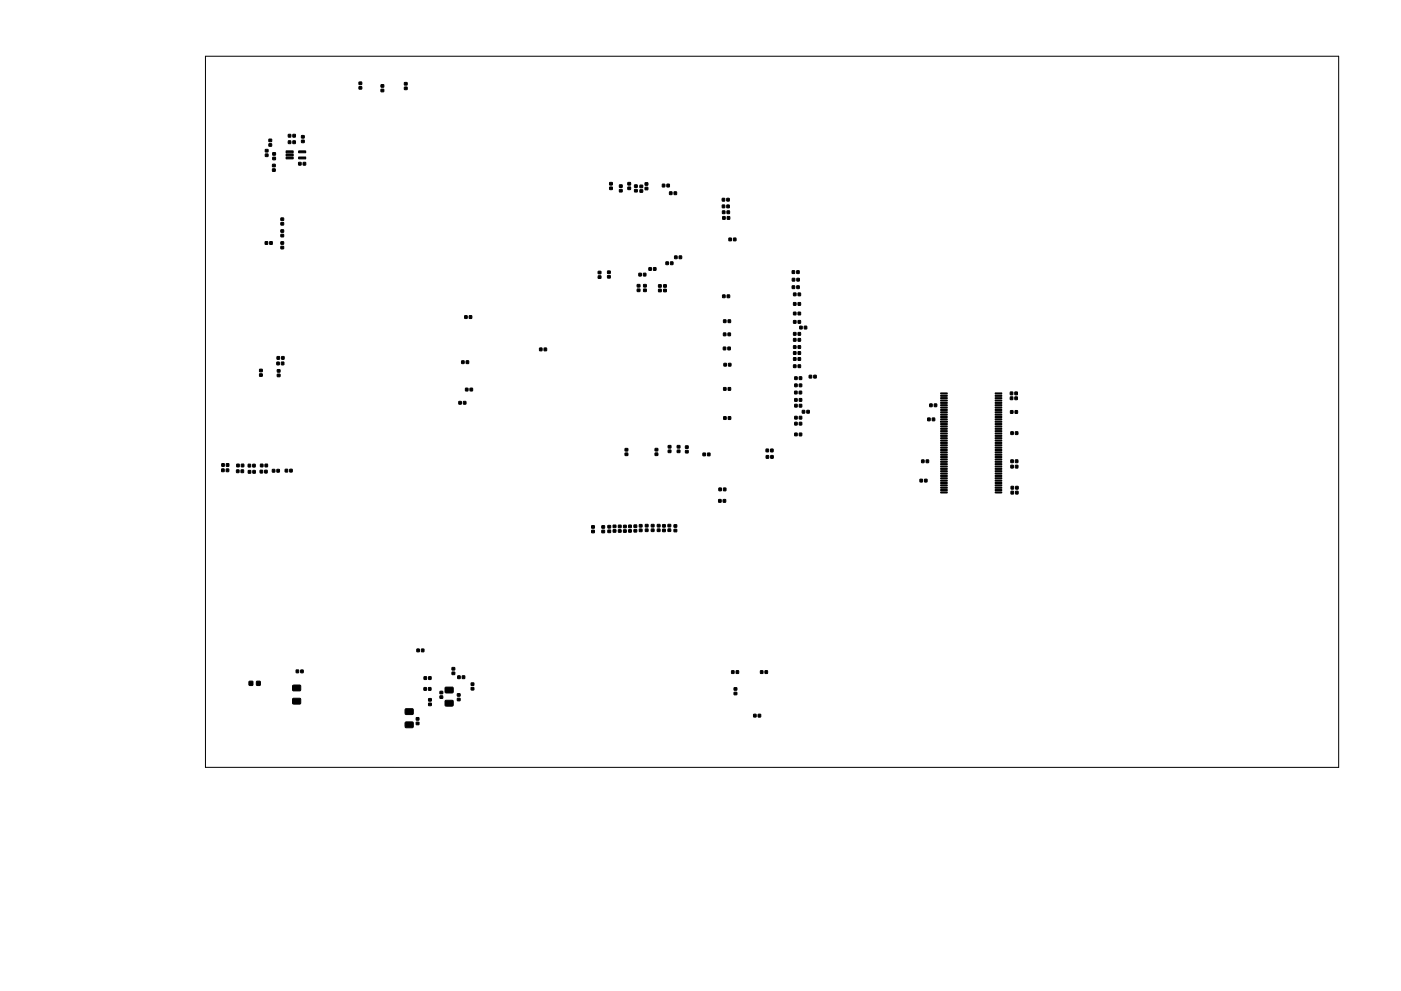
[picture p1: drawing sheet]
<svg xmlns="http://www.w3.org/2000/svg" width="297mm" height="210mm" viewBox="0 0 297 210" stroke-linecap="round" stroke-linejoin="round" font-family="sans-serif">
<path d="M43.6 11.9h240.2v150.9h-240.2z" fill="none" stroke="#000" stroke-width=".21"/>
<g fill="#000" stroke="#000" stroke-width=".21">
<path d="M76.1 17.4h.6v.5h-.6zM76.1 18.4h.6v.5h-.6zM80.8 18h.5l.1 .5h-.6zM80.8 18.9h.5l.1 .5-.6 .1zM85.8 17.5h.5v.5h-.5zM85.8 18.5h.5v.5h-.5zM56.3 31.7h.5v.5h-.5zM56.3 32.7h.5v.5h-.5zM57 30.5h.6v.5h-.6zM57 29.5h.6v.5h-.6zM57.8 34.9h.5l.1 .5h-.6zM57.8 35.8h.5l.1 .5-.6 .1z"/>
<path d="M57.8 32.4h.6v.5h-.6zM57.8 33.4h.6v.5h-.6zM60.7 32h1.5v.4h-1.5zM60.7 32.7h1.5v.4h-1.5zM60.7 33.3h1.5v.4h-1.5zM61.1 29.9h.6l-.1 .6-.5-.1zM61.1 28.5h.6l-.1 .6h-.5zM62.1 29.9h.5v.6l-.5-.1zM62.1 28.5h.5v.6h-.5zM63.3 33.3h1.5v.4h-1.5zM63.3 32h1.5v.4h-1.5zM63.3 34.5h.5v.5h-.5z"/>
<path d="M63.9 28.8h.6v.5h-.6zM63.9 29.7h.6v.5l-.6 .1zM64.3 34.5h.5v.5h-.5zM129.3 38.7h.5v.5h-.5zM129.3 39.7h.5v.5h-.5zM131.3 39.2h.6v.5l-.5 .1zM133.1 38.7h.6v.5h-.6zM133.1 39.7h.6v.5h-.6zM134.5 39.2h.6v.5l-.5 .1zM135.7 39.3h.5l.1 .5h-.6zM136.8 38.8h.5v.5h-.5zM136.8 39.7h.5v.5l-.5 .1z"/>
<path d="M140.4 39.1h.5v.6l-.5-.1zM141.4 39.1h.5v.6l-.5-.1zM56.2 51.3h.5v.5h-.5zM57.2 51.3h.5v.5h-.5zM59.6 47.2h.5v.5h-.5zM59.6 46.3l.5-.1v.6h-.5zM59.6 48.8h.5v.5h-.5zM59.6 49.7h.5v.5h-.5zM59.6 52.3h.5v.5h-.5zM59.6 51.3h.5v.5h-.5zM126.8 58.5h.6v.5h-.6zM126.8 57.6h.6v.5h-.6z"/>
<path d="M128.8 58.5h.6v.5h-.6zM128.8 57.5h.6v.5h-.6zM131.3 40.2h.6v.5h-.5zM134.5 40.2h.6v.5h-.5zM135.5 58h.5v.5h-.6zM135.7 40.3h.5l.1 .5h-.6zM136.4 58h.5v.5h-.5zM137.6 56.8h.5v.6l-.5-.1zM138.6 56.8h.5v.6l-.6-.1zM141.2 55.6h.5v.5h-.5zM142 40.7h.5v.6h-.5zM142.2 55.6h.5v.5h-.5z"/>
<path d="M142.9 40.7h.5v.6h-.5zM143 54.3h.5v.6h-.5zM144 54.3h.5v.6h-.5zM153.1 42.1h.5v.6l-.5-.1zM153.1 43.5h.6l-.1 .6h-.5zM153.2 44.8h.5v.5h-.5zM153.2 46h.5v.5h-.5zM154.1 42.1h.5v.6l-.5-.1zM154.1 43.5h.5v.6h-.5zM154.2 44.8h.5l-.1 .5h-.5zM154.2 46h.5v.5h-.5zM154.6 50.5h.5l-.1 .6h-.5z"/>
<path d="M155.5 50.5h.5v.6h-.5zM168 57.5h.5v.5h-.6zM168 59.1h.5v.5h-.5zM168.9 57.5h.5v.5h-.5zM169 59.1h.5v.5h-.6zM55 78.4l.6-.1v.5l-.5 .1zM55 79.3h.6v.5h-.5zM58.7 76.8h.5v.6h-.5zM58.7 75.7h.6l-.1 .5h-.5zM58.8 78.4h.5l.1 .5h-.6zM58.8 79.4h.5l.1 .5h-.6zM59.7 76.8h.5v.6h-.5z"/>
<path d="M59.7 75.7h.5v.5h-.5zM97.9 76.6h.5v.5h-.5zM98.5 67h.5v.5h-.5zM98.9 76.6h.5l-.1 .5h-.5zM99.5 67h.5v.5h-.5zM114.4 73.9h.5v.5h-.5zM115.4 73.9h.5v.5h-.5zM135.1 61.3h.6v.5l-.6 .1zM135.1 60.4h.6v.5h-.6zM136.5 61.3h.5v.5l-.5 .1zM136.5 60.4h.5v.5h-.5zM139.6 61.4h.6v.5h-.6z"/>
<path d="M139.6 60.4h.6v.5h-.6zM140.7 61.4h.6v.5h-.6zM140.7 60.4h.6v.5h-.6zM153.2 62.6h.5v.5h-.5zM153.4 73.7h.5v.5h-.6zM153.4 70.7h.5v.5h-.5zM153.4 67.9h.5v.5h-.5zM153.5 77.1h.5v.6l-.5-.1zM154.2 62.6h.5v.5h-.5zM154.3 73.7h.5v.5h-.5zM154.4 70.7h.5v.5h-.6zM154.4 67.9h.5v.5h-.5z"/>
<path d="M154.5 77.1h.5v.6l-.5-.1zM168 60.7h.5v.5h-.5zM168.2 77.4h.6l-.1 .6h-.5zM168.2 75.9h.6l-.1 .6-.5-.1zM168.2 74.6h.6l-.1 .6h-.5zM168.2 73.4h.6l-.1 .5h-.5zM168.2 71.8h.6l-.1 .6h-.5zM168.2 70.6h.6l-.1 .5h-.5zM168.2 68h.6l-.1 .6h-.5zM168.2 66.2l.6 .1-.1 .5h-.5zM168.2 64.2h.6l-.1 .6h-.5zM168.2 62.2h.6l-.1 .5h-.5z"/>
<path d="M168.5 80h.5v.5h-.5zM168.9 60.7h.6l-.1 .5h-.5zM169.2 77.4h.5v.6h-.5zM169.2 75.9h.5v.6l-.5-.1zM169.2 74.6h.5v.6h-.5zM169.2 73.4h.5v.5h-.5zM169.2 71.8h.5v.6h-.5zM169.2 70.6h.5v.5h-.5zM169.2 68h.5v.6h-.5zM169.2 66.2l.5 .1v.5h-.5zM169.2 64.2h.5v.6h-.5zM169.2 62.2h.5v.5h-.5z"/>
<path d="M169.5 80h.5v.5h-.5zM169.6 69.2h.5v.6h-.5zM170.5 69.2h.5v.6h-.5zM171.6 79.6h.5v.6h-.5zM172.5 79.6h.5v.6h-.5zM47 99.5h.5v.6h-.5zM47 98.4h.5v.5h-.5zM48 99.5h.5v.6l-.5-.1zM48 98.4h.5v.5h-.5zM50.2 99.7h.5l-.1 .6-.5-.1zM50.2 98.5h.5v.5h-.5zM51.1 99.7h.5v.6l-.5-.1z"/>
<path d="M51.2 98.5h.5v.5h-.5zM52.6 98.5h.5v.6h-.5zM52.6 99.8h.5v.6h-.5zM53.6 98.5h.5v.6h-.5zM53.6 99.8h.5v.6h-.5zM55.2 99.8h.5v.5h-.5zM55.2 98.5h.5v.5h-.5zM56.1 99.8h.5v.5h-.5zM56.2 98.5h.5v.5h-.5zM57.8 99.6h.5v.6h-.5zM58.7 99.6h.5v.6l-.5-.1zM60.5 99.6h.5v.5h-.5z"/>
<path d="M61.4 99.6h.6l-.1 .5h-.5zM97.3 85.2h.5v.5h-.5zM98.3 85.2h.5v.5h-.5zM98.7 82.4h.5v.5h-.5zM99.7 82.4h.5v.5h-.5zM132.5 95.2h.6v.5h-.6zM132.5 96.1h.6v.5h-.6zM138.9 95.2l.5-.1 .1 .5-.6 .1zM138.9 96.1h.5l.1 .5h-.6zM141.7 95.5h.5v.5h-.5zM141.7 94.5h.5v.5h-.5zM143.6 95.5h.5l.1 .5h-.6z"/>
<path d="M143.6 94.5h.5l.1 .5h-.6zM145.3 95.6h.6v.5h-.5zM145.3 94.6h.6v.5h-.5zM149 96.1h.6l-.1 .6h-.5zM150 96.1h.5v.6h-.5zM153.4 82.2h.5v.6h-.5zM153.4 88.4h.6l-.1 .6h-.5zM154.4 82.2h.5v.6h-.5zM154.4 88.4h.5v.6h-.5zM162.4 95.3h.5v.5h-.5zM162.5 96.7h.5l-.1 .5h-.5zM163.4 95.3h.5v.6l-.5-.1z"/>
<path d="M163.4 96.7h.5v.5h-.5zM168.5 83h.5v.6l-.5-.1zM168.5 84.6h.5v.5h-.5zM168.5 89.6h.5v.6h-.5zM168.5 88.3h.5v.6h-.5zM168.5 85.8h.5v.6l-.5-.1zM168.5 81.5h.5v.5h-.5zM168.5 91.9h.5v.6l-.5-.1zM169.5 83h.5l-.1 .6-.5-.1zM169.5 84.6h.5v.5h-.5zM169.5 89.6h.5v.6h-.5zM169.5 88.3h.5v.6h-.5z"/>
<path d="M169.5 85.8h.5v.6l-.5-.1zM169.5 81.5h.5v.5h-.5zM169.5 91.9h.5v.6l-.5-.1zM170.1 87.1h.5v.5h-.5zM171.1 87.1h.5v.5h-.5zM195.4 97.6h.5v.6l-.5-.1zM196.4 97.6h.5v.6l-.5-.1zM196.7 88.7h.5v.6l-.5-.1zM197.1 85.7h.5v.6h-.5zM197.7 88.7h.5v.6l-.5-.1zM198.1 85.7h.5v.6h-.5zM199.5 99.9h1.3v.1l-1.3 .1z"/>
<path d="M199.5 99.4h1.3v.1l-1.3 .1zM199.5 98.9h1.3v.1l-1.3 .1zM199.5 98.4h1.3v.1l-1.3 .1zM199.5 97.9h1.3v.1l-1.3 .1zM199.5 97.4h1.3v.1l-1.3 .1zM199.5 96.9h1.3v.1l-1.3 .1zM199.5 96.4h1.3v.1l-1.3 .1zM199.5 95.9h1.3v.1l-1.3 .1zM199.5 95.4h1.3v.1l-1.3 .1zM199.5 94.9h1.3v.1l-1.3 .1zM199.5 94.4h1.3v.1l-1.3 .1zM199.5 93.9h1.3v.1l-1.3 .1z"/>
<path d="M199.5 93.4h1.3v.1l-1.3 .1zM199.5 92.9h1.3v.1l-1.3 .1zM199.5 92.4h1.3v.1l-1.3 .1zM199.5 91.9h1.3v.1l-1.3 .1zM199.5 91.4h1.3v.1l-1.3 .1zM199.5 90.9h1.3v.1l-1.3 .1zM199.5 90.4h1.3v.1l-1.3 .1zM199.5 89.9h1.3v.1l-1.3 .1zM199.5 88.9h1.3v.1l-1.3 .1zM199.5 88.4h1.3v.1l-1.3 .1zM199.5 87.9h1.3v.1l-1.3 .1zM199.5 87.4h1.3v.1l-1.3 .1z"/>
<path d="M199.5 86.9h1.3v.1l-1.3 .1zM199.5 86.4h1.3v.1l-1.3 .1zM199.5 85.9h1.3v.1l-1.3 .1zM199.5 85.4h1.3v.1l-1.3 .1zM199.5 84.9h1.3v.1l-1.3 .1zM199.5 84.4h1.3v.1l-1.3 .1zM199.5 83.9h1.3v.1l-1.3 .1zM199.5 83.4h1.3v.1l-1.3 .1zM199.4 89.4h1.4l.1 .1-1.5 .1zM211 83.4h1.3l.1 .1-1.4 .1zM211 83.9h1.3l.1 .1-1.4 .1zM211 84.9h1.3l.1 .1-1.4 .1z"/>
<path d="M211 85.4h1.3l.1 .1-1.4 .1zM211 85.9h1.3l.1 .1-1.4 .1zM211 86.4h1.3l.1 .1-1.4 .1zM211 86.9h1.3l.1 .1-1.4 .1zM211 87.4h1.3l.1 .1-1.4 .1zM211 87.9h1.3l.1 .1-1.4 .1zM211 88.4h1.3l.1 .1-1.4 .1zM211 88.9h1.3l.1 .1-1.4 .1zM211 89.4h1.3l.1 .1-1.4 .1zM211 89.9h1.3l.1 .1-1.4 .1zM211 90.4h1.3l.1 .1-1.4 .1zM211 90.9h1.3l.1 .1-1.4 .1z"/>
<path d="M211 91.4h1.3l.1 .1-1.4 .1zM211 91.9h1.3l.1 .1-1.4 .1zM211 92.4h1.3l.1 .1-1.4 .1zM211 92.9h1.3l.1 .1-1.4 .1zM211 93.4h1.3l.1 .1-1.4 .1zM211 93.9h1.3l.1 .1-1.4 .1zM211 94.4h1.3l.1 .1-1.4 .1zM211 94.9h1.3l.1 .1-1.4 .1zM211 95.4h1.3l.1 .1-1.4 .1zM211 95.9h1.3l.1 .1-1.4 .1zM211 96.4h1.3l.1 .1-1.4 .1zM211 96.9h1.3l.1 .1-1.4 .1z"/>
<path d="M211 97.4h1.3l.1 .1-1.4 .1zM211 97.9h1.3l.1 .1-1.4 .1zM211 98.4h1.3l.1 .1-1.4 .1zM211 98.9h1.3l.1 .1-1.4 .1zM211 99.4h1.3l.1 .1-1.4 .1zM211 99.9h1.3l.1 .1-1.4 .1zM211 84.4h1.4v.1l-1.4 .1zM214.2 83.2h.5v.5h-.5zM214.2 84.2h.5v.6h-.5zM214.3 87.1h.5l-.1 .6h-.5zM214.3 97.6h.5v.5h-.5zM214.3 98.7h.5v.6h-.5z"/>
<path d="M214.3 91.6h.5v.6h-.5zM215.2 83.2h.5v.5h-.5zM215.2 84.2h.5v.6h-.5zM215.2 87.1h.5v.6h-.5zM215.3 97.6h.5v.5h-.5zM215.3 98.7h.5v.6h-.5zM215.3 91.6h.5v.6h-.5zM125.5 112.5h.5v.5h-.5zM125.5 111.5h.5v.5l-.5 .1zM127.6 112.5h.6v.5h-.6zM127.6 111.5h.6v.6h-.6zM128.9 112.5h.5l.1 .5h-.6z"/>
<path d="M128.9 111.5h.5l.1 .5h-.6zM130 112.4h.6v.5h-.6zM130 111.4h.6v.5h-.6zM131.1 112.4h.6v.5h-.6zM131.1 111.4h.6v.5h-.6zM132.2 112.4h.6v.5h-.6zM132.2 111.5h.6v.5h-.6zM133.3 112.4h.5v.5h-.5zM133.3 111.4h.5l.1 .5h-.6zM134.4 112.4l.6-.1v.6h-.6zM134.4 111.4h.6v.5h-.6zM135.6 112.3h.5v.5h-.5z"/>
<path d="M135.6 111.3h.5v.5h-.5zM136.8 112.2h.6v.5l-.6 .1zM136.8 111.3h.6v.5h-.6zM138.1 112.2h.5l.1 .5-.6 .1zM138.1 111.3h.5l.1 .5h-.6zM139.4 112.2h.5v.5l-.5 .1zM139.4 111.3h.5v.5h-.5zM140.5 112.3h.5l.1 .5h-.6zM140.5 111.3h.5l.1 .5h-.6zM141.6 112.2h.6v.5h-.6zM141.6 111.3h.6v.5h-.6zM142.9 112.3h.6v.5h-.6z"/>
<path d="M142.9 111.3h.6v.5l-.6 .1zM152.4 106h.5v.6l-.5-.1zM152.4 103.6h.5v.5h-.5zM153.3 106h.6l-.1 .6-.5-.1zM153.4 103.6h.5v.5h-.5zM195.1 101.7h.5v.6l-.5-.1zM196 101.7h.5v.6l-.5-.1zM199.5 104.4h1.3v.1l-1.3 .1zM199.5 103.9h1.3v.1l-1.3 .1zM199.5 103.4h1.3v.1l-1.3 .1zM199.5 102.9h1.3v.1l-1.3 .1zM199.5 102.4h1.3v.1l-1.3 .1z"/>
<path d="M199.5 101.9h1.3v.1l-1.3 .1zM199.5 101.4h1.3v.1l-1.3 .1zM199.5 100.9h1.3v.1l-1.3 .1zM199.5 100.4h1.3v.1l-1.3 .1zM211 100.4h1.3l.1 .1-1.4 .1zM211 100.9h1.3l.1 .1-1.4 .1zM211 101.4h1.3l.1 .1-1.4 .1zM211 101.9h1.3l.1 .1-1.4 .1zM211 102.4h1.3l.1 .1-1.4 .1zM211 102.9h1.3l.1 .1-1.4 .1zM211 103.4h1.3l.1 .1-1.4 .1zM211 103.9h1.3l.1 .1-1.4 .1z"/>
<path d="M211 104.4h1.3l.1 .1-1.4 .1zM214.4 104.2l.5 .1v.5h-.5zM214.4 103.2h.5v.6l-.5-.1zM215.3 104.2l.5 .1v.5h-.5zM215.4 103.2h.5l-.1 .6-.5-.1zM88.4 137.7h.5v.6h-.5zM89.4 137.7h.5v.6h-.5zM52.8 144.6h.8v.8h-.8zM54.4 144.6h.8l-.1 .8h-.7zM62.8 142.2h.5v.5h-.5zM62.1 148.2h1.6v1.1h-1.6zM62.1 145.4h1.6v1.1h-1.6z"/>
<path d="M63.8 142.2h.5v.5h-.5zM86 153.2h1.5l.1 1.1-1.6 .1zM86 150.4h1.5l.1 1.1-1.6 .1zM88.3 153.2h.5v.5l-.5 .1zM88.3 152.3h.5v.5h-.5zM89.9 145.9h.5v.6l-.5-.1zM89.9 143.6h.5v.5h-.5zM90.9 145.9h.5v.6l-.5-.1zM90.9 143.6h.5v.5h-.5zM90.9 148.2h.5v.5h-.5zM90.9 149.2h.5v.5h-.5zM93.3 146.7h.5l.1 .5h-.6z"/>
<path d="M93.3 147.6h.5l.1 .5-.6 .1zM94.4 145.8h1.6l.1 1.1-1.6 .1zM94.4 148.6h1.6l.1 1.1-1.6 .1zM95.8 142.6h.6v.5h-.6zM95.8 141.6h.6v.5h-.6zM97 148.2l.5-.1v.6h-.5zM97 147.2h.5v.5h-.5zM97.1 143.4h.5l-.1 .6-.5-.1zM98 143.4h.5v.6l-.5-.1zM99.9 144.9h.5l.1 .5h-.6zM99.9 145.9h.5l.1 .5h-.6zM155.1 142.3h.5v.6h-.5z"/>
<path d="M155.7 146.9h.5v.5h-.5zM155.7 145.9h.5v.5h-.5zM156.1 142.3h.5v.6h-.5zM159.8 151.6h.5v.5h-.5zM160.8 151.6h.5v.5h-.5zM161.2 142.3h.6l-.1 .6h-.5zM162.2 142.3h.5v.6h-.5z"/>
</g>
</svg>
